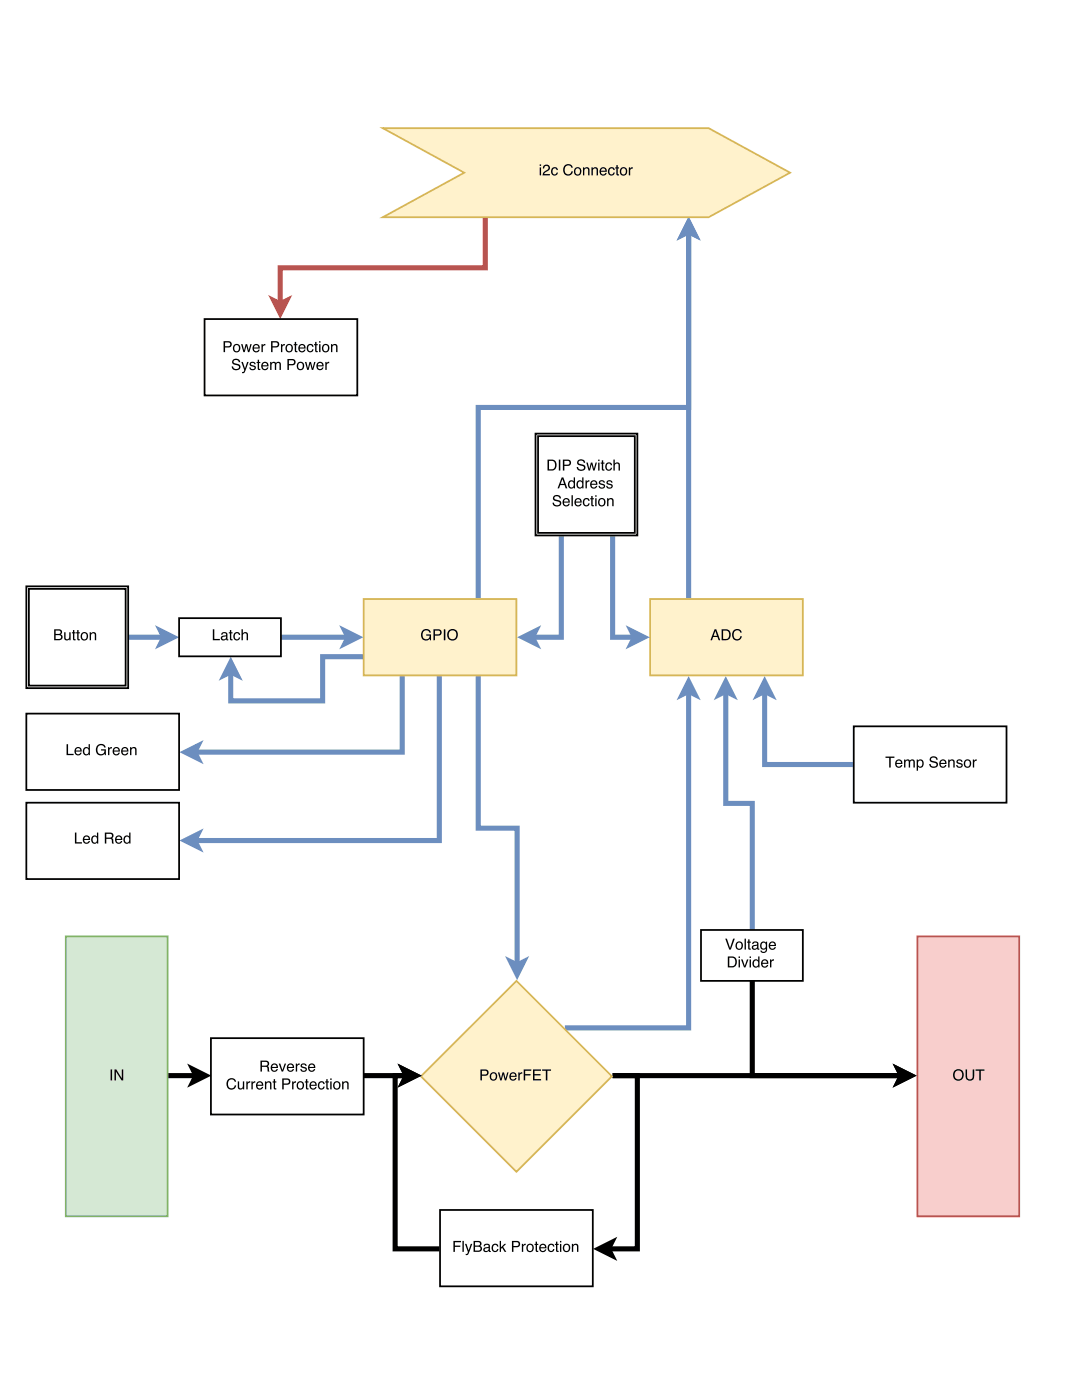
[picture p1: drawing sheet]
<svg xmlns="http://www.w3.org/2000/svg" width="216mm" height="279mm" viewBox="0 0 216 279" stroke-linecap="round" stroke-linejoin="round" font-family="sans-serif">
<path d="M183.1 186.9h20.3v55.8h-20.3z" fill="#f8cecc"/>
<path d="M183.1 186.9h20.3v55.8h-20.3z" fill="none" stroke="#b85450" stroke-width=".35"/>
<g fill="#000">
<path d="M38.5 213.4l2.5 1.3-2.5 1.2 .6-1.2z"/>
<path d="M190.5 213.6a1.1 1.1 0 0 1 1.6 .3 1.1 1.1 0 0 1-.3 1.5 1.1 1.1 0 0 1-1.5-.3l-.1-.8zM190.7 213.9a.88 .88 0 0 0-.1 1.1 .88 .88 0 0 0 1.1 .3 .87 .87 0 0 0 .2-1.2 .87 .87 0 0 0-1.2-.2zM192.7 213.4h.3v1.4a.56 .56 0 0 0 .5 .6 .56 .56 0 0 0 .6-.6v-1.4h.3v1.3a.87 .87 0 0 1-.9 1 .87 .87 0 0 1-.8-1zM194.7 213.4h1.7v.3h-.7v1.9h-.3v-1.9h-.7z"/>
</g>
<path d="M33.3 214.7h5.8M38.5 213.4l2.5 1.3-2.5 1.2 .6-1.2z" fill="none" stroke="#000" stroke-width="1" stroke-linecap="butt"/>
<path d="M13.1 186.9h20.4v55.8h-20.4z" fill="#d5e8d4"/>
<path d="M13.1 186.9h20.4v55.8h-20.4z" fill="none" stroke="#82b366" stroke-width=".35"/>
<g fill="#000">
<path d="M179.2 213.4l2.6 1.3-2.6 1.2 .7-1.2z"/>
<path d="M22.1 213.4h.3v2.2h-.3zM22.9 213.4h.3l1.1 1.8v-1.8h.3v2.2h-.3l-1.2-1.8v1.8h-.2z"/>
</g>
<path d="M150.1 195.6v19.1h29.8M179.2 213.4l2.6 1.3-2.6 1.2 .7-1.2z" fill="none" stroke="#000" stroke-width="1" stroke-linecap="butt"/>
<path d="M144.8 138v22.3h5.3v25.4" fill="none" stroke="#6c8ebf" stroke-width="1" stroke-linecap="butt"/>
<path d="M144.8 136.1l1.3 2.5-1.3-.6-1.3 .6z" fill="#6c8ebf"/>
<path d="M144.8 136.1l1.3 2.5-1.3-.6-1.3 .6z" fill="none" stroke="#6c8ebf" stroke-width="1" stroke-linecap="butt"/>
<path d="M139.9 185.6h20.3v10.2h-20.3z" fill="#fff"/>
<path d="M139.9 185.6h20.3v10.2h-20.3z" fill="none" stroke="#000" stroke-width=".35"/>
<g fill="#000">
<path d="M144.7 187.3h.3l.7 1.9 .6-1.9h.3l-.8 2.2h-.3zM147.1 188.3a.56 .56 0 0 0 0 .8 .56 .56 0 0 0 .8 0 .55 .55 0 0 0 0-.7 .55 .55 0 0 0-.8-.1zM147 188.1a.78 .78 0 0 1 1.1 .1 .78 .78 0 0 1-.2 1.1 .78 .78 0 0 1-1.1-.1v-.7zM148.6 187.3h.2v2.2h-.2zM149.3 187.5h.3v.4h.2v.2h-.2v1.1l.2 .1v.2a.38 .38 0 0 1-.5-.3v-1.1h-.2v-.2h.2zM150.3 189a.38 .38 0 0 0 .5 .3 .38 .38 0 0 0 .2-.6zM150.2 188.1a.71 .71 0 0 1 1.1 .2v1h.2v.2h-.1a.45 .45 0 0 0-.7 0 .49 .49 0 0 1-.7-.3 .49 .49 0 0 1 .5-.6l.6-.1a.36 .36 0 0 0-.4-.4 .36 .36 0 0 0-.4 .3h-.2zM151.9 188.1l.4-.2 .5 .2v-.2h.3v1.5a.7 .7 0 0 1-.6 .8 .7 .7 0 0 1-.8-.5h.3a.46 .46 0 0 0 .6 .2 .46 .46 0 0 0 .2-.6 .69 .69 0 0 1-.9 .1 .69 .69 0 0 1-.2-.9zM152.1 188.2a.56 .56 0 0 0-.1 .8 .56 .56 0 0 0 .7 .2 .56 .56 0 0 0 .1-.7 .56 .56 0 0 0-.7-.3zM153.6 188.1a.73 .73 0 0 1 .9-.1 .73 .73 0 0 1 .3 .8h-1.1a.45 .45 0 0 0 .3 .5 .45 .45 0 0 0 .6-.3h.2a.78 .78 0 0 1-1.1 .5 .78 .78 0 0 1-.2-1.2zM153.8 188.2l-.1 .4h.9l-.3-.5z"/>
<path d="M145.5 191.1v1.7h.6a.86 .86 0 0 0 .6-.8 .86 .86 0 0 0-.7-.9zM145.2 190.9h.9a1.11 1.11 0 0 1 .9 1.1 1.11 1.11 0 0 1-.9 1.1h-.9zM147.4 191.5h.2v1.6h-.2zM147.4 190.9h.2v.3h-.2zM147.9 191.5h.3l.4 1.3 .5-1.3h.2l-.6 1.6h-.2zM149.6 191.5h.2v1.6h-.2zM149.6 190.9h.2v.3h-.2zM150.5 191.8a.55 .55 0 0 0 0 .8 .55 .55 0 0 0 .7 .1 .55 .55 0 0 0 .1-.7 .55 .55 0 0 0-.8-.2zM150.4 191.6l.6-.1 .3 .2v-.8h.2v2.2h-.2v-.3a.73 .73 0 0 1-1 .1 .73 .73 0 0 1-.1-1zM152.1 191.7a.73 .73 0 0 1 .9-.2 .73 .73 0 0 1 .3 .9h-1.2a.45 .45 0 0 0 .4 .5 .45 .45 0 0 0 .5-.3h.3a.78 .78 0 0 1-1.1 .4 .78 .78 0 0 1-.3-1.1zM152.3 191.8l-.2 .3h.9l-.3-.4zM153.6 191.5h.3v.2l.3-.2 .2-.1v.3a.43 .43 0 0 0-.5 .5v.9h-.3z"/>
</g>
<path d="M137.4 46.3v73.1" fill="none" stroke="#6c8ebf" stroke-width="1" stroke-linecap="butt"/>
<path d="M137.4 44.4l1.3 2.5-1.3-.6-1.3 .6z" fill="#6c8ebf"/>
<path d="M137.4 44.4l1.3 2.5-1.3-.6-1.3 .6z" fill="none" stroke="#6c8ebf" stroke-width="1" stroke-linecap="butt"/>
<path d="M129.7 119.6h30.5v15.2h-30.5z" fill="#fff2cc"/>
<path d="M129.7 119.6h30.5v15.2h-30.5z" fill="none" stroke="#d6b656" stroke-width=".35"/>
<path d="M142.7 125.9l-.3 1h.7zM142.6 125.6h.3l.8 2.2h-.3l-.2-.7h-.9l-.2 .7h-.3zM144.3 125.8v1.7h.5a.86 .86 0 0 0 .7-.8 .86 .86 0 0 0-.7-.9zM144 125.6h.9a1.11 1.11 0 0 1 .9 1.1 1.11 1.11 0 0 1-.9 1.1h-.9zM146.3 125.9a.95 .95 0 0 1 1-.4 .95 .95 0 0 1 .7 .7h-.3a.7 .7 0 0 0-.9-.4 .7 .7 0 0 0-.4 .9 .69 .69 0 0 0 .5 .9 .69 .69 0 0 0 .8-.6h.3a1.02 1.02 0 0 1-1.3 .8 1.02 1.02 0 0 1-.6-1.4z" fill="#000"/>
<path d="M95.4 134.9v30.4h7.8v27.3" fill="none" stroke="#6c8ebf" stroke-width="1" stroke-linecap="butt"/>
<path d="M101.9 191.9l1.3 .7 1.3-.7-1.3 2.6z" fill="#6c8ebf"/>
<path d="M80.3 134.9v15.2h-41.5M101.9 191.9l1.3 .7 1.3-.7-1.3 2.6z" fill="none" stroke="#6c8ebf" stroke-width="1" stroke-linecap="butt"/>
<path d="M36.9 150.1l2.6-1.3-.7 1.3 .7 1.3z" fill="#6c8ebf"/>
<path d="M87.7 134.9v32.8h-48.9M36.9 150.1l2.6-1.3-.7 1.3 .7 1.3z" fill="none" stroke="#6c8ebf" stroke-width="1" stroke-linecap="butt"/>
<path d="M36.9 167.7l2.6-1.2-.7 1.2 .7 1.3z" fill="#6c8ebf"/>
<path d="M137.4 46.3v35h-42v38.1M36.9 167.7l2.6-1.2-.7 1.2 .7 1.3z" fill="none" stroke="#6c8ebf" stroke-width="1" stroke-linecap="butt"/>
<path d="M137.4 44.4l1.3 2.5-1.3-.6-1.3 .6z" fill="#6c8ebf"/>
<path d="M137.4 44.4l1.3 2.5-1.3-.6-1.3 .6zM72.5 131.1h-8.1v8.8h-18.4v-5.8" fill="none" stroke="#6c8ebf" stroke-width="1" stroke-linecap="butt"/>
<path d="M46 132.2l1.3 2.5-1.3-.6-1.2 .6z" fill="#6c8ebf"/>
<path d="M46 132.2l1.3 2.5-1.3-.6-1.2 .6z" fill="none" stroke="#6c8ebf" stroke-width="1" stroke-linecap="butt"/>
<path d="M72.6 119.6h30.4v15.2h-30.4z" fill="#fff2cc"/>
<path d="M72.6 119.6h30.4v15.2h-30.4z" fill="none" stroke="#d6b656" stroke-width=".35"/>
<path d="M84.3 125.8a.97 .97 0 0 1 1.7 .5h-.3a.76 .76 0 0 0-1.1-.4 .76 .76 0 0 0-.3 1 .7 .7 0 0 0 .8 .7 .7 .7 0 0 0 .6-.7h-.7v-.3h1v1.2h-.2l-.1-.3a1.03 1.03 0 0 1-1.3 .2 1.03 1.03 0 0 1-.4-1.3zM86.5 125.6h1a.63 .63 0 0 1 .6 .6 .63 .63 0 0 1-.6 .7h-.7v.9h-.3zM86.8 125.8v.8h.6a.38 .38 0 0 0 .4-.4 .38 .38 0 0 0-.4-.4zM88.6 125.6h.3v2.2h-.3zM89.6 125.8a1.1 1.1 0 0 1 1.6 .2 1.1 1.1 0 0 1-.3 1.6 1.1 1.1 0 0 1-1.6-.3v-.9zM89.7 126a.88 .88 0 0 0-.1 1.2 .88 .88 0 0 0 1.1 .3 .87 .87 0 0 0 .3-1.3 .87 .87 0 0 0-1.3-.2z" fill="#000"/>
<path d="M25.6 127.2h7.1" fill="none" stroke="#6c8ebf" stroke-width="1" stroke-linecap="butt"/>
<path d="M32.1 125.9l2.5 1.3-2.5 1.2 .6-1.2z" fill="#6c8ebf"/>
<path d="M32.1 125.9l2.5 1.3-2.5 1.2 .6-1.2z" fill="none" stroke="#6c8ebf" stroke-width="1" stroke-linecap="butt"/>
<path d="M5.3 117h20.3v20.3h-20.3z" fill="#fff"/>
<path d="M5.3 117h20.3v20.3h-20.3z" fill="none" stroke="#000" stroke-width=".35"/>
<path d="M5.8 117.5h19.3v19.3h-19.3z" fill="#fff"/>
<path d="M5.8 117.5h19.3v19.3h-19.3z" fill="none" stroke="#000" stroke-width=".35"/>
<path d="M11.1 125.8v.7h.5a.35 .35 0 0 0 .5-.3 .35 .35 0 0 0-.5-.4zM11.1 126.8v.7h.6a.4 .4 0 0 0 .5-.4 .4 .4 0 0 0-.5-.3zM10.8 125.6h.9a.54 .54 0 0 1 .7 .3 .54 .54 0 0 1-.3 .7 .62 .62 0 0 1 .4 .8 .62 .62 0 0 1-.8 .4h-.9zM12.8 126.2h.3v1a.41 .41 0 0 0 .5 .4 .41 .41 0 0 0 .2-.6v-.8h.3v1.6h-.3v-.3a.55 .55 0 0 1-.6 .3 .55 .55 0 0 1-.4-.5zM14.6 125.7h.2v.5h.3v.2h-.3v1l.3 .2v.2a.38 .38 0 0 1-.5-.3v-1.1h-.3v-.2h.3zM15.4 125.7h.3v.5h.2v.2h-.2v1l.2 .2v.2a.38 .38 0 0 1-.5-.3v-1.1h-.2v-.2h.2zM16.5 126.6a.56 .56 0 0 0-.1 .7 .56 .56 0 0 0 .8 .1 .55 .55 0 0 0 .1-.8 .55 .55 0 0 0-.8 0zM16.3 126.4a.78 .78 0 0 1 1.1 .1 .78 .78 0 0 1-.1 1.1 .78 .78 0 0 1-1.1-.2l-.1-.6zM17.9 126.2h.2v.2a.57 .57 0 0 1 .7-.2 .57 .57 0 0 1 .4 .6v1h-.3v-1a.39 .39 0 0 0-.5-.4 .39 .39 0 0 0-.2 .5v.9h-.3z" fill="#000"/>
<path d="M55.9 127.2h13.6" fill="none" stroke="#6c8ebf" stroke-width="1" stroke-linecap="butt"/>
<path d="M68.8 125.9l2.6 1.3-2.6 1.2 .7-1.2z" fill="#6c8ebf"/>
<path d="M68.8 125.9l2.6 1.3-2.6 1.2 .7-1.2z" fill="none" stroke="#6c8ebf" stroke-width="1" stroke-linecap="butt"/>
<path d="M35.7 123.4h20.4v7.6h-20.4z" fill="#fff"/>
<path d="M35.7 123.4h20.4v7.6h-20.4z" fill="none" stroke="#000" stroke-width=".35"/>
<g fill="#000">
<path d="M179.2 213.4l2.6 1.3-2.6 1.2 .7-1.2z"/>
<path d="M42.5 125.6h.3v1.9h1.1v.3h-1.4zM44.4 127.2a.38 .38 0 0 0 .5 .4 .38 .38 0 0 0 .2-.6zM44.2 126.4a.71 .71 0 0 1 1.2 .2v.9l.2 .1v.2h-.2a.45 .45 0 0 0-.7 0 .49 .49 0 0 1-.6-.4 .49 .49 0 0 1 .5-.5l.5-.2a.36 .36 0 0 0-.3-.4 .36 .36 0 0 0-.4 .4h-.3zM45.9 125.7h.2v.5h.3v.2h-.3v1l.3 .2v.2a.38 .38 0 0 1-.5-.3v-1.1h-.2v-.2h.2zM46.8 126.4a.65 .65 0 0 1 .7-.2 .65 .65 0 0 1 .4 .5h-.2a.44 .44 0 0 0-.6-.3 .44 .44 0 0 0-.3 .6 .42 .42 0 0 0 .3 .6 .42 .42 0 0 0 .6-.4h.2a.72 .72 0 0 1-.9 .6 .72 .72 0 0 1-.4-1zM48.2 125.6h.3v.8a.56 .56 0 0 1 .6-.2 .56 .56 0 0 1 .4 .6v1h-.3v-1a.39 .39 0 0 0-.5-.4 .39 .39 0 0 0-.2 .5v.9h-.3z"/>
</g>
<path d="M122.2 214.7h57.7M179.2 213.4l2.6 1.3-2.6 1.2 .7-1.2z" fill="none" stroke="#000" stroke-width="1" stroke-linecap="butt"/>
<path d="M137.4 138v67.1h-24.7" fill="none" stroke="#6c8ebf" stroke-width="1" stroke-linecap="butt"/>
<path d="M137.4 136.1l1.3 2.5-1.3-.6-1.3 .6z" fill="#6c8ebf"/>
<path d="M137.4 136.1l1.3 2.5-1.3-.6-1.3 .6z" fill="none" stroke="#6c8ebf" stroke-width="1" stroke-linecap="butt"/>
<path d="M122.2 214.7h5v34.5h-5.8M119.5 249.2l2.5-1.2-.6 1.2 .6 1.3z" fill="none" stroke="#000" stroke-width="1" stroke-linecap="butt"/>
<path d="M119.5 249.2l2.5-1.2-.6 1.2 .6 1.3z" fill="#000"/>
<path d="M103 195.8l19.1 19-19.1 19.1-19-19.1z" fill="#fff2cc"/>
<path d="M103 195.8l19.1 19-19.1 19.1-19-19.1z" fill="none" stroke="#d6b656" stroke-width=".35"/>
<path d="M95.9 213.4h.9a.63 .63 0 0 1 .7 .7 .63 .63 0 0 1-.7 .6h-.6v.9h-.3zM96.2 213.7v.7h.5a.38 .38 0 0 0 .5-.3 .38 .38 0 0 0-.5-.4zM98.1 214.4a.56 .56 0 0 0 0 .8 .56 .56 0 0 0 .7 0 .55 .55 0 0 0 .1-.7 .55 .55 0 0 0-.8-.1zM97.9 214.2a.78 .78 0 0 1 1.1 .1 .78 .78 0 0 1-.1 1.1 .78 .78 0 0 1-1.1-.1l-.1-.7zM99.4 214h.2l.4 1.3 .3-1.3h.3l.3 1.3 .3-1.3h.3l-.5 1.6h-.3l-.3-1.2-.3 1.2h-.3zM101.8 214.2a.73 .73 0 0 1 .9-.1 .73 .73 0 0 1 .4 .8h-1.2a.45 .45 0 0 0 .4 .5 .45 .45 0 0 0 .5-.3h.3a.78 .78 0 0 1-1.1 .5 .78 .78 0 0 1-.3-1.2zM102.1 214.4l-.2 .3h.9l-.3-.5zM103.4 214h.3v.3l.3-.3h.2v.3a.43 .43 0 0 0-.5 .4v.9h-.3zM104.5 213.4h1.5v.3h-1.2v.7h1.1v.2h-1.1v1h-.3zM106.4 213.4h1.6v.3h-1.4v.7h1.3v.2h-1.3v.8h1.4v.2h-1.6zM108.2 213.4h1.8v.3h-.8v1.9h-.3v-1.9h-.7z" fill="#000"/>
<path d="M5.3 142.4h30.4v15.3h-30.4z" fill="#fff"/>
<path d="M5.3 142.4h30.4v15.3h-30.4z" fill="none" stroke="#000" stroke-width=".35"/>
<path d="M13.3 148.5h.3v1.9h1.1v.3h-1.4zM15.1 149.3a.73 .73 0 0 1 .9-.1 .73 .73 0 0 1 .3 .8h-1.2a.45 .45 0 0 0 .4 .5 .45 .45 0 0 0 .5-.3h.3a.78 .78 0 0 1-1.1 .5 .78 .78 0 0 1-.3-1.2zM15.3 149.4l-.2 .4h.9l-.3-.5zM16.9 149.5a.55 .55 0 0 0-.1 .7 .55 .55 0 0 0 .8 .2 .55 .55 0 0 0 .1-.8 .55 .55 0 0 0-.8-.1zM16.8 149.2l.6-.1 .3 .2v-.8h.2v2.2h-.2v-.2a.73 .73 0 0 1-1 0 .73 .73 0 0 1-.1-1zM19.4 148.8a.97 .97 0 0 1 1.7 .4h-.3a.76 .76 0 0 0-1-.4 .76 .76 0 0 0-.3 1.1 .7 .7 0 0 0 .7 .6 .7 .7 0 0 0 .7-.7h-.7v-.3h.9v1.2h-.2v-.3a1.03 1.03 0 0 1-1.4 .2 1.03 1.03 0 0 1-.3-1.3zM21.6 149.1h.2v.3l.3-.3h.2v.3a.43 .43 0 0 0-.5 .4v.9h-.2zM22.7 149.3a.73 .73 0 0 1 .9-.1 .73 .73 0 0 1 .3 .8h-1.1a.45 .45 0 0 0 .3 .5 .45 .45 0 0 0 .5-.3h.3a.78 .78 0 0 1-1.1 .5 .78 .78 0 0 1-.2-1.2zM22.9 149.4l-.1 .4h.9l-.3-.5zM24.4 149.3a.73 .73 0 0 1 .9-.1 .73 .73 0 0 1 .3 .8h-1.1a.45 .45 0 0 0 .3 .5 .45 .45 0 0 0 .5-.3h.3a.78 .78 0 0 1-1.1 .5 .78 .78 0 0 1-.2-1.2zM24.6 149.4l-.1 .4h.8l-.2-.5zM25.9 149.1h.3v.2a.57 .57 0 0 1 .7-.2 .57 .57 0 0 1 .3 .6v1h-.2v-1a.39 .39 0 0 0-.5-.4 .39 .39 0 0 0-.3 .6v.8h-.3z" fill="#000"/>
<path d="M5.3 160.2h30.4v15.2h-30.4z" fill="#fff"/>
<path d="M5.3 160.2h30.4v15.2h-30.4z" fill="none" stroke="#000" stroke-width=".35"/>
<g fill="#000">
<path d="M80.5 213.4l2.5 1.3-2.5 1.2 .6-1.2z"/>
<path d="M15 166.2h.2v1.9h1.2v.2h-1.4zM16.7 167a.73 .73 0 0 1 .9-.2 .73 .73 0 0 1 .4 .8h-1.2a.45 .45 0 0 0 .3 .6 .45 .45 0 0 0 .6-.4h.3a.78 .78 0 0 1-1.2 .5 .78 .78 0 0 1-.2-1.2zM16.9 167.1l-.1 .3h.9l-.3-.4zM18.6 167.1a.55 .55 0 0 0-.1 .8 .55 .55 0 0 0 .7 .1 .55 .55 0 0 0 .1-.7 .55 .55 0 0 0-.7-.2zM18.5 166.8l.5-.1 .3 .3v-.8h.3v2.1h-.2v-.2a.73 .73 0 0 1-1.1 .1 .73 .73 0 0 1 0-1zM21.2 166.4v.8h.7a.38 .38 0 0 0 .4-.4 .38 .38 0 0 0-.4-.4zM20.9 166.2a1.88 1.88 0 0 1 1.6 .2l.1 .5-.3 .4 .3 .2 .1 .8h-.3l-.1-.7-.4-.2h-.7v.9h-.3zM23.2 167a.73 .73 0 0 1 .9-.2 .73 .73 0 0 1 .3 .8h-1.2a.45 .45 0 0 0 .4 .6 .45 .45 0 0 0 .5-.4h.3a.78 .78 0 0 1-1.1 .5 .78 .78 0 0 1-.3-1.2zM23.4 167.1l-.2 .3h.9l-.3-.4zM25 167.1a.55 .55 0 0 0-.1 .8 .55 .55 0 0 0 .8 .1 .55 .55 0 0 0 .1-.7 .55 .55 0 0 0-.8-.2zM24.9 166.8l.6-.1 .3 .3v-.8h.2v2.1h-.2v-.2a.73 .73 0 0 1-1 .1 .73 .73 0 0 1-.1-1z"/>
</g>
<path d="M72.5 214.7h8.6M80.5 213.4l2.5 1.3-2.5 1.2 .6-1.2z" fill="none" stroke="#000" stroke-width="1" stroke-linecap="butt"/>
<path d="M42.1 207.2h30.5v15.2h-30.5z" fill="#fff"/>
<path d="M42.1 207.2h30.5v15.2h-30.5z" fill="none" stroke="#000" stroke-width=".35"/>
<g fill="#000">
<path d="M80.5 213.4l2.5 1.3-2.5 1.2 .6-1.2z"/>
<path d="M45.4 215.5a.95 .95 0 0 1 1-.3 .95 .95 0 0 1 .7 .7h-.3a.7 .7 0 0 0-.9-.4 .7 .7 0 0 0-.4 .8 .69 .69 0 0 0 .5 .9 .69 .69 0 0 0 .8-.6h.3a1.02 1.02 0 0 1-1.3 .8 1.02 1.02 0 0 1-.6-1.4zM47.4 215.8h.3v1.1a.41 .41 0 0 0 .6 .3 .41 .41 0 0 0 .2-.6v-.8h.2v1.6h-.2v-.2a.55 .55 0 0 1-.6 .2 .55 .55 0 0 1-.5-.5zM49.2 215.8h.2v.3l.3-.3h.2v.3a.43 .43 0 0 0-.5 .4v.9h-.2zM50.2 215.8h.2v.3l.3-.3h.2v.3a.43 .43 0 0 0-.5 .4v.9h-.2zM51.3 216a.73 .73 0 0 1 .9-.1 .73 .73 0 0 1 .3 .8h-1.1a.45 .45 0 0 0 .3 .5 .45 .45 0 0 0 .6-.3h.2a.78 .78 0 0 1-1.1 .5 .78 .78 0 0 1-.2-1.2zM51.5 216.1l-.1 .4h.9l-.3-.5zM52.9 215.8h.2v.2a.57 .57 0 0 1 .7-.2 .57 .57 0 0 1 .4 .6v1h-.3v-1a.39 .39 0 0 0-.5-.4 .39 .39 0 0 0-.3 .6v.8h-.2zM54.6 215.4h.3v.4h.2v.2h-.2v1.1l.2 .1v.2a.38 .38 0 0 1-.5-.3v-1.1h-.2v-.2h.2zM56.3 215.2h1a.63 .63 0 0 1 .6 .7 .63 .63 0 0 1-.6 .6h-.7v.9h-.3zM56.6 215.5v.7h.6a.38 .38 0 0 0 .4-.3 .38 .38 0 0 0-.4-.4zM58.3 215.8h.2v.3l.3-.3h.3v.3a.43 .43 0 0 0-.5 .4v.9h-.3zM59.6 216.2a.56 .56 0 0 0-.1 .8 .56 .56 0 0 0 .8 0 .55 .55 0 0 0 .1-.7 .55 .55 0 0 0-.8-.1zM59.4 216a.78 .78 0 0 1 1.1 .1 .78 .78 0 0 1-.1 1.1 .78 .78 0 0 1-1.1-.1l-.1-.7zM61 215.4h.3v.4h.3v.2h-.3v1.1l.3 .1v.2a.38 .38 0 0 1-.6-.3v-1.1h-.2v-.2h.2zM62 216a.73 .73 0 0 1 .8-.1 .73 .73 0 0 1 .4 .8h-1.2a.45 .45 0 0 0 .4 .5 .45 .45 0 0 0 .5-.3h.3a.78 .78 0 0 1-1.1 .5 .78 .78 0 0 1-.3-1.2zM62.2 216.1l-.2 .4h.9l-.3-.5zM63.6 216a.65 .65 0 0 1 .7-.2 .65 .65 0 0 1 .5 .6h-.3a.44 .44 0 0 0-.6-.4 .44 .44 0 0 0-.2 .7 .42 .42 0 0 0 .3 .5 .42 .42 0 0 0 .5-.4h.3a.72 .72 0 0 1-1 .6 .72 .72 0 0 1-.4-1zM65.1 215.4h.3v.4h.2v.2h-.2v1.1l.2 .1v.2a.38 .38 0 0 1-.5-.3v-1.1h-.2v-.2h.2zM65.9 215.8h.3v1.6h-.3zM65.9 215.2h.3v.3h-.3zM66.9 216.2a.56 .56 0 0 0-.1 .8 .56 .56 0 0 0 .8 0 .55 .55 0 0 0 0-.7 .55 .55 0 0 0-.7-.1zM66.7 216a.78 .78 0 0 1 1.1 .1 .78 .78 0 0 1-.1 1.1 .78 .78 0 0 1-1.1-.1l-.1-.7zM68.3 215.8h.2v.2a.57 .57 0 0 1 .7-.2 .57 .57 0 0 1 .4 .6v1h-.3v-1a.39 .39 0 0 0-.5-.4 .39 .39 0 0 0-.3 .6v.8h-.2z"/>
<path d="M52.3 211.9v.8h.7a.38 .38 0 0 0 .4-.4 .38 .38 0 0 0-.4-.4zM52 211.7a1.88 1.88 0 0 1 1.6 .2l.1 .5-.3 .4 .2 .2 .2 .9h-.4l-.1-.8-.4-.2h-.6v1h-.3zM54.2 212.5a.73 .73 0 0 1 .9-.2 .73 .73 0 0 1 .4 .8h-1.2a.45 .45 0 0 0 .3 .6 .45 .45 0 0 0 .6-.3h.2a.78 .78 0 0 1-1.1 .4 .78 .78 0 0 1-.2-1.2zM54.4 212.6l-.1 .3h.9l-.3-.4zM55.6 212.3h.3l.5 1.3 .4-1.3h.3l-.6 1.6h-.3zM57.4 212.5a.73 .73 0 0 1 .9-.2 .73 .73 0 0 1 .4 .8h-1.2a.45 .45 0 0 0 .4 .6 .45 .45 0 0 0 .5-.3h.3a.78 .78 0 0 1-1.1 .4 .78 .78 0 0 1-.3-1.2zM57.7 212.6l-.2 .3h.9l-.3-.4zM59 212.3h.3v.2l.3-.2 .2-.1v.3a.43 .43 0 0 0-.5 .4v1h-.3zM60.1 212.4a.64 .64 0 0 1 1.1 .3h-.3a.34 .34 0 0 0-.3-.3 .34 .34 0 0 0-.3 .4 .76 .76 0 0 1 .9 .8 .69 .69 0 0 1-.7 .3 .69 .69 0 0 1-.6-.5h.3a.39 .39 0 0 0 .4 .3 .39 .39 0 0 0 .4-.4h-.1a.76 .76 0 0 1-.9-.8zM61.7 212.5a.73 .73 0 0 1 .9-.2 .73 .73 0 0 1 .3 .8h-1.2a.45 .45 0 0 0 .4 .6 .45 .45 0 0 0 .5-.3h.3a.78 .78 0 0 1-1.1 .4 .78 .78 0 0 1-.2-1.2zM61.9 212.6l-.1 .3h.8l-.2-.4z"/>
</g>
<path d="M80.5 213.4l2.5 1.3-2.5 1.2 .6-1.2zM81.1 214.7h-2.3v34.5h8.9" fill="none" stroke="#000" stroke-width="1" stroke-linecap="butt"/>
<path d="M87.8 241.5h30.5v15.2h-30.5z" fill="#fff"/>
<path d="M87.8 241.5h30.5v15.2h-30.5z" fill="none" stroke="#000" stroke-width=".35"/>
<path d="M90.5 247.7h1.5v.2h-1.2v.7h1v.2h-1v1h-.3zM92.3 247.7h.2v2.1h-.2zM92.8 248.2h.3l.4 1.3 .4-1.3h.3l-.6 1.8a.53 .53 0 0 1-.7 .5v-.3h.3l.2-.3zM94.8 247.9v.7h.5a.35 .35 0 0 0 .5-.4 .35 .35 0 0 0-.5-.3zM94.8 248.8v.8h.6a.4 .4 0 0 0 .5-.4 .4 .4 0 0 0-.5-.4zM94.5 247.7h.9a.54 .54 0 0 1 .6 .3 .54 .54 0 0 1-.2 .7 .62 .62 0 0 1 .4 .7 .62 .62 0 0 1-.8 .4h-.9zM96.7 249.3a.38 .38 0 0 0 .5 .3 .38 .38 0 0 0 .2-.5zM96.6 248.4a.71 .71 0 0 1 1.2 .2v1h.1v.2l-.1 .1a.45 .45 0 0 0-.7 0 .49 .49 0 0 1-.7-.4 .49 .49 0 0 1 .5-.6l.6-.1a.36 .36 0 0 0-.4-.4 .36 .36 0 0 0-.3 .3h-.3zM98.3 248.4a.65 .65 0 0 1 .7-.2 .65 .65 0 0 1 .5 .6h-.3a.44 .44 0 0 0-.6-.3 .44 .44 0 0 0-.2 .6 .42 .42 0 0 0 .3 .5 .42 .42 0 0 0 .5-.3h.3a.72 .72 0 0 1-1 .5 .72 .72 0 0 1-.4-1zM99.7 247.7h.3v1.2l.7-.7h.3l-.6 .6 .6 1h-.3l-.5-.8-.2 .2v.6h-.3zM102.2 247.7h.9a.63 .63 0 0 1 .7 .6 .63 .63 0 0 1-.7 .6h-.7v.9h-.2zM102.4 247.9v.8h.6a.38 .38 0 0 0 .5-.4 .38 .38 0 0 0-.5-.4zM104.1 248.2h.3v.3l.3-.3h.2v.3a.43 .43 0 0 0-.5 .4v.9h-.3zM105.4 248.6a.56 .56 0 0 0 0 .8 .56 .56 0 0 0 .7 .1 .55 .55 0 0 0 .1-.8 .55 .55 0 0 0-.8-.1zM105.2 248.4a.78 .78 0 0 1 1.1 .1 .78 .78 0 0 1-.1 1.1 .78 .78 0 0 1-1.1-.1l-.1-.7zM106.9 247.8h.3v.4h.2v.3h-.2v1l.2 .1v.2a.38 .38 0 0 1-.5-.3v-1h-.2v-.3h.2zM107.8 248.4a.73 .73 0 0 1 .9-.1 .73 .73 0 0 1 .3 .8h-1.1a.45 .45 0 0 0 .3 .5 .45 .45 0 0 0 .6-.3h.2a.78 .78 0 0 1-1.1 .5 .78 .78 0 0 1-.2-1.2zM108 248.6l-.1 .3h.9l-.3-.4zM109.5 248.4a.65 .65 0 0 1 .7-.2 .65 .65 0 0 1 .4 .6h-.2a.44 .44 0 0 0-.6-.3 .44 .44 0 0 0-.3 .6 .42 .42 0 0 0 .3 .5 .42 .42 0 0 0 .6-.3h.2a.72 .72 0 0 1-.9 .5 .72 .72 0 0 1-.4-1zM110.9 247.8h.3v.4h.3v.3h-.3v1l.3 .1v.2a.38 .38 0 0 1-.6-.3v-1h-.2v-.3h.2zM111.7 248.3h.3v1.5h-.3zM111.7 247.7h.3v.3h-.3zM112.7 248.6a.56 .56 0 0 0-.1 .8 .56 .56 0 0 0 .8 .1 .55 .55 0 0 0 .1-.8 .55 .55 0 0 0-.8-.1zM112.5 248.4a.78 .78 0 0 1 1.1 .1 .78 .78 0 0 1-.1 1.1 .78 .78 0 0 1-1.1-.1l-.1-.7zM114.1 248.2h.3v.3a.57 .57 0 0 1 .6-.3 .57 .57 0 0 1 .4 .6v1h-.3v-1a.39 .39 0 0 0-.4-.3 .39 .39 0 0 0-.3 .5v.8h-.3z" fill="#000"/>
<path d="M152.6 138v14.6h17.6" fill="none" stroke="#6c8ebf" stroke-width="1" stroke-linecap="butt"/>
<path d="M152.6 136.1l1.2 2.5-1.2-.6-1.3 .6z" fill="#6c8ebf"/>
<path d="M152.6 136.1l1.2 2.5-1.2-.6-1.3 .6z" fill="none" stroke="#6c8ebf" stroke-width="1" stroke-linecap="butt"/>
<path d="M170.4 145h30.4v15.2h-30.4z" fill="#fff"/>
<path d="M170.4 145h30.4v15.2h-30.4z" fill="none" stroke="#000" stroke-width=".35"/>
<path d="M176.7 151h1.8v.3h-.8v1.9h-.3v-1.9h-.7zM178.8 151.8a.73 .73 0 0 1 .9-.2 .73 .73 0 0 1 .4 .9h-1.2a.45 .45 0 0 0 .3 .5 .45 .45 0 0 0 .6-.3h.2a.78 .78 0 0 1-1.1 .4 .78 .78 0 0 1-.2-1.1zM179 151.9l-.1 .4h.9l-.3-.5zM180.4 151.6h.3v.2a.52 .52 0 0 1 .9 0 .53 .53 0 0 1 .6-.2 .53 .53 0 0 1 .3 .5v1.1h-.2l-.1-1.3-.2-.1-.4 .2v1.2h-.3v-1.1a.36 .36 0 0 0-.4-.3 .36 .36 0 0 0-.2 .5v.9h-.3zM183.3 151.9a.56 .56 0 0 0-.1 .8 .56 .56 0 0 0 .7 .1 .56 .56 0 0 0 .1-.7 .56 .56 0 0 0-.7-.2zM182.9 151.6h.3v.2a.7 .7 0 0 1 .9-.1 .7 .7 0 0 1 .2 1 .62 .62 0 0 1-.5 .5 .62 .62 0 0 1-.6-.2v.8h-.3zM185.7 151.1a.86 .86 0 0 1 1.4 .5h-.3a.51 .51 0 0 0-.5-.4 .51 .51 0 0 0-.5 .5l.5 .2a.69 .69 0 0 1 .9 .7 .69 .69 0 0 1-.9 .6l-.5-.1-.3-.2-.1-.4h.3a.58 .58 0 0 0 .6 .5 .58 .58 0 0 0 .5-.5l-.7-.3a.59 .59 0 0 1-.6-.4 .59 .59 0 0 1 .2-.7zM187.6 151.8a.73 .73 0 0 1 .9-.2 .73 .73 0 0 1 .4 .9h-1.2a.45 .45 0 0 0 .3 .5 .45 .45 0 0 0 .6-.3h.2a.78 .78 0 0 1-1.1 .4 .78 .78 0 0 1-.2-1.1zM187.8 151.9l-.1 .4h.9l-.3-.5zM189.2 151.6h.3v.2a.57 .57 0 0 1 .6-.2 .57 .57 0 0 1 .4 .6v1h-.3v-1a.39 .39 0 0 0-.5-.4 .39 .39 0 0 0-.2 .5v.9h-.3zM191 151.7a.64 .64 0 0 1 1.1 .3h-.3a.34 .34 0 0 0-.3-.2 .34 .34 0 0 0-.4 .3h.1a.76 .76 0 0 1 .9 .8 .69 .69 0 0 1-.8 .3 .69 .69 0 0 1-.5-.5h.3a.39 .39 0 0 0 .3 .3 .39 .39 0 0 0 .4-.3v-.1a.76 .76 0 0 1-.9-.8zM192.7 152a.56 .56 0 0 0-.1 .7 .56 .56 0 0 0 .8 .1 .55 .55 0 0 0 .1-.8 .55 .55 0 0 0-.8 0zM192.5 151.8a.78 .78 0 0 1 1.1 .1 .78 .78 0 0 1-.1 1.1 .78 .78 0 0 1-1.1-.2l-.1-.6zM194.1 151.6h.3v.3l.3-.3h.2v.2a.43 .43 0 0 0-.5 .5v.9h-.3z" fill="#000"/>
<path d="M112 106.7v20.5h-5.8" fill="none" stroke="#6c8ebf" stroke-width="1" stroke-linecap="butt"/>
<path d="M104.3 127.2l2.6-1.3-.7 1.3 .7 1.2z" fill="#6c8ebf"/>
<path d="M122.2 106.7v20.5h4.4M104.3 127.2l2.6-1.3-.7 1.3 .7 1.2z" fill="none" stroke="#6c8ebf" stroke-width="1" stroke-linecap="butt"/>
<path d="M126 125.9l2.5 1.3-2.5 1.2 .6-1.2z" fill="#6c8ebf"/>
<path d="M126 125.9l2.5 1.3-2.5 1.2 .6-1.2z" fill="none" stroke="#6c8ebf" stroke-width="1" stroke-linecap="butt"/>
<path d="M106.9 86.5h20.3v20.4h-20.3z" fill="#fff"/>
<path d="M106.9 86.5h20.3v20.4h-20.3z" fill="none" stroke="#000" stroke-width=".35"/>
<path d="M107.4 87h19.3v19.3h-19.3z" fill="#fff"/>
<path d="M107.4 87h19.3v19.3h-19.3z" fill="none" stroke="#000" stroke-width=".35"/>
<g fill="#000">
<path d="M109.6 92v1.7h.5a.86 .86 0 0 0 .7-.9 .86 .86 0 0 0-.7-.8zM109.3 91.7h.8a1.11 1.11 0 0 1 1 1.1 1.11 1.11 0 0 1-1 1.1h-.8zM111.5 91.7h.3v2.2h-.3zM112.3 91.7h1a.63 .63 0 0 1 .6 .7 .63 .63 0 0 1-.6 .6h-.7v.9h-.3zM112.6 92v.7h.6a.38 .38 0 0 0 .4-.3 .38 .38 0 0 0-.4-.4zM115.4 91.9a.86 .86 0 0 1 1.4 .5h-.3a.51 .51 0 0 0-.6-.5 .51 .51 0 0 0-.4 .5l.5 .2a.69 .69 0 0 1 .8 .7 .69 .69 0 0 1-.9 .7l-.4-.1-.3-.3-.1-.4h.3a.58 .58 0 0 0 .5 .5 .58 .58 0 0 0 .6-.5l-.7-.3a.59 .59 0 0 1-.6-.4 .59 .59 0 0 1 .2-.6zM117 92.3h.3l.3 1.3 .3-1.3h.3l.3 1.3 .3-1.3h.3l-.5 1.6h-.2l-.4-1.2-.3 1.2h-.3zM119.4 92.3h.2v1.6h-.2zM119.4 91.7h.2v.3h-.2zM120.1 91.9h.3v.4h.2v.2h-.2v1.1l.2 .1v.2a.38 .38 0 0 1-.5-.3v-1.1h-.2v-.2h.2zM121 92.5a.65 .65 0 0 1 .7-.2 .65 .65 0 0 1 .4 .6h-.2a.44 .44 0 0 0-.6-.4 .44 .44 0 0 0-.2 .7 .42 .42 0 0 0 .3 .5 .42 .42 0 0 0 .5-.4h.2a.72 .72 0 0 1-.9 .6 .72 .72 0 0 1-.4-1zM122.4 91.7h.3v.8a.56 .56 0 0 1 .6-.2 .56 .56 0 0 1 .4 .6v1h-.3v-1a.39 .39 0 0 0-.5-.4 .39 .39 0 0 0-.2 .6v.8h-.3z"/>
<path d="M112.2 95.6l-.3 1h.7zM112.1 95.3h.3l.8 2.2h-.3l-.2-.7h-.9l-.2 .7h-.3zM113.7 96.2a.55 .55 0 0 0-.1 .8 .55 .55 0 0 0 .8 .1 .55 .55 0 0 0 .1-.7 .55 .55 0 0 0-.8-.2zM113.6 96l.6-.1 .3 .2v-.8h.2v2.2h-.2v-.3a.73 .73 0 0 1-1 .1 .73 .73 0 0 1-.1-1zM115.4 96.2a.55 .55 0 0 0-.1 .8 .55 .55 0 0 0 .8 .1 .55 .55 0 0 0 .1-.7 .55 .55 0 0 0-.8-.2zM115.3 96l.6-.1 .3 .2v-.8h.2v2.2h-.2v-.3a.73 .73 0 0 1-1 .1 .73 .73 0 0 1-.1-1zM116.8 95.9h.3v.2l.3-.2 .2-.1v.3a.43 .43 0 0 0-.5 .4v1h-.3zM118 96.1a.73 .73 0 0 1 .8-.2 .73 .73 0 0 1 .4 .9h-1.2a.45 .45 0 0 0 .4 .5 .45 .45 0 0 0 .5-.3h.3a.78 .78 0 0 1-1.1 .4 .78 .78 0 0 1-.3-1.1zM118.2 96.2l-.2 .3h.9l-.3-.4zM119.6 96a.64 .64 0 0 1 1.1 .3h-.3a.34 .34 0 0 0-.3-.2 .34 .34 0 0 0-.3 .3h.1a.76 .76 0 0 1 .8 .8 .69 .69 0 0 1-.7 .3 .69 .69 0 0 1-.6-.5h.3a.39 .39 0 0 0 .4 .3 .39 .39 0 0 0 .4-.4h-.1a.76 .76 0 0 1-.9-.8zM121.2 96a.64 .64 0 0 1 1 .3h-.2a.34 .34 0 0 0-.4-.2 .34 .34 0 0 0-.3 .3h.1a.76 .76 0 0 1 .8 .8 .69 .69 0 0 1-.7 .3 .69 .69 0 0 1-.5-.5h.2a.39 .39 0 0 0 .4 .3 .39 .39 0 0 0 .4-.4h-.1a.76 .76 0 0 1-.9-.8z"/>
<path d="M110.5 99a.86 .86 0 0 1 1.4 .5h-.2a.51 .51 0 0 0-.6-.5 .51 .51 0 0 0-.5 .5l.5 .3a.69 .69 0 0 1 .9 .6 .69 .69 0 0 1-.9 .7l-.4-.1-.3-.3-.1-.4h.2a.58 .58 0 0 0 .6 .5 .58 .58 0 0 0 .6-.5l-.8-.3a.59 .59 0 0 1-.5-.4 .59 .59 0 0 1 .1-.6zM112.5 99.6a.73 .73 0 0 1 .8-.1 .73 .73 0 0 1 .4 .8h-1.2a.45 .45 0 0 0 .4 .5 .45 .45 0 0 0 .5-.3h.3a.78 .78 0 0 1-1.1 .5 .78 .78 0 0 1-.3-1.2zM112.7 99.8l-.2 .3h.9l-.3-.5zM114 98.8h.3v2.2h-.3zM114.8 99.6a.73 .73 0 0 1 .9-.1 .73 .73 0 0 1 .4 .8h-1.2a.45 .45 0 0 0 .3 .5 .45 .45 0 0 0 .6-.3h.2a.78 .78 0 0 1-1.1 .5 .78 .78 0 0 1-.2-1.2zM115 99.8l-.1 .3h.9l-.3-.5zM116.5 99.6a.65 .65 0 0 1 .7-.2 .65 .65 0 0 1 .5 .6h-.3a.44 .44 0 0 0-.6-.4 .44 .44 0 0 0-.2 .7 .42 .42 0 0 0 .3 .5 .42 .42 0 0 0 .5-.3h.3a.72 .72 0 0 1-1 .5 .72 .72 0 0 1-.4-1zM118 99h.2v.4h.3v.2h-.3v1.1l.3 .1v.2a.38 .38 0 0 1-.5-.3v-1.1h-.2v-.2h.2zM118.8 99.4h.2v1.6h-.2zM118.8 98.8h.2v.3h-.2zM119.7 99.8a.56 .56 0 0 0 0 .8 .56 .56 0 0 0 .7 0 .55 .55 0 0 0 .1-.7 .55 .55 0 0 0-.8-.1zM119.5 99.6a.78 .78 0 0 1 1.1 .1 .78 .78 0 0 1-.1 1.1 .78 .78 0 0 1-1.1-.1v-.7zM121.1 99.4h.3v.3a.57 .57 0 0 1 .7-.3 .57 .57 0 0 1 .3 .6v1h-.2v-1a.39 .39 0 0 0-.5-.3 .39 .39 0 0 0-.3 .5v.8h-.3z"/>
</g>
<path d="M96.8 43.2v10.2h-40.9v7.2" fill="none" stroke="#b85450" stroke-width="1" stroke-linecap="butt"/>
<path d="M54.6 60l1.3 .6 1.3-.6-1.3 2.5z" fill="#b85450"/>
<path d="M54.6 60l1.3 .6 1.3-.6-1.3 2.5z" fill="none" stroke="#b85450" stroke-width="1" stroke-linecap="butt"/>
<path d="M76.4 25.6h65l16.3 8.9-16.3 8.9h-65l16.2-8.9z" fill="#fff2cc"/>
<path d="M76.4 25.6h65l16.3 8.9-16.3 8.9h-65l16.2-8.9z" fill="none" stroke="#d6b656" stroke-width=".35"/>
<path d="M107.7 33.4h.3v1.6h-.3zM107.7 32.8h.3v.3h-.3zM108.6 33a.7 .7 0 0 1 1.1 .2 .7 .7 0 0 1-.5 1l-.6 .5h1.1v.3h-1.4a1.33 1.33 0 0 1 1-1.2 .43 .43 0 0 0-.2-.7 .43 .43 0 0 0-.5 .5h-.3zM110.2 33.6a.65 .65 0 0 1 .7-.2 .65 .65 0 0 1 .4 .5h-.2a.44 .44 0 0 0-.6-.3 .44 .44 0 0 0-.3 .6 .42 .42 0 0 0 .3 .6 .42 .42 0 0 0 .6-.4h.2a.72 .72 0 0 1-.9 .6 .72 .72 0 0 1-.4-1zM112.6 33.1a.95 .95 0 0 1 1-.3 .95 .95 0 0 1 .7 .7h-.3a.7 .7 0 0 0-.9-.5 .7 .7 0 0 0-.4 .9 .69 .69 0 0 0 .5 .9 .69 .69 0 0 0 .8-.6h.3a1.02 1.02 0 0 1-1.3 .8 1.02 1.02 0 0 1-.6-1.4zM114.9 33.8a.56 .56 0 0 0 0 .7 .56 .56 0 0 0 .7 .1 .55 .55 0 0 0 .1-.8 .55 .55 0 0 0-.8 0zM114.7 33.6a.78 .78 0 0 1 1.1 .1 .78 .78 0 0 1-.1 1.1 .78 .78 0 0 1-1.1-.1l-.1-.7zM116.3 33.4h.3v.2a.57 .57 0 0 1 .6-.2 .57 .57 0 0 1 .4 .6v1h-.2v-1a.39 .39 0 0 0-.5-.4 .39 .39 0 0 0-.3 .6v.8h-.3zM118 33.4h.3v.2a.57 .57 0 0 1 .6-.2 .57 .57 0 0 1 .4 .6v1h-.3v-1a.39 .39 0 0 0-.4-.4 .39 .39 0 0 0-.3 .6v.8h-.3zM119.8 33.6a.73 .73 0 0 1 .9-.1 .73 .73 0 0 1 .4 .8h-1.2a.45 .45 0 0 0 .4 .5 .45 .45 0 0 0 .5-.3h.3a.78 .78 0 0 1-1.1 .5 .78 .78 0 0 1-.3-1.2zM120.1 33.7l-.2 .4h.9l-.3-.5zM121.5 33.6a.65 .65 0 0 1 .7-.2 .65 .65 0 0 1 .5 .5h-.3a.44 .44 0 0 0-.6-.3 .44 .44 0 0 0-.2 .6 .42 .42 0 0 0 .3 .6 .42 .42 0 0 0 .5-.4h.3a.72 .72 0 0 1-1 .6 .72 .72 0 0 1-.4-1zM123 33h.3v.4h.2v.2h-.2v1.1l.2 .1v.2a.38 .38 0 0 1-.5-.3v-1.1h-.2v-.2h.2zM124.1 33.8a.56 .56 0 0 0-.1 .7 .56 .56 0 0 0 .8 .1 .55 .55 0 0 0 0-.8 .55 .55 0 0 0-.7 0zM123.9 33.6a.78 .78 0 0 1 1.1 .1 .78 .78 0 0 1-.1 1.1 .78 .78 0 0 1-1.1-.1l-.1-.7zM125.5 33.4h.2v.3l.3-.3h.3v.3a.43 .43 0 0 0-.5 .4v.9h-.3z" fill="#000"/>
<path d="M40.8 63.7h30.5v15.2h-30.5z" fill="#fff"/>
<path d="M40.8 63.7h30.5v15.2h-30.5z" fill="none" stroke="#000" stroke-width=".35"/>
<g fill="#000">
<path d="M44.6 68.1h1a.63 .63 0 0 1 .6 .6 .63 .63 0 0 1-.6 .6h-.7v1h-.3zM44.9 68.3v.8h.6a.38 .38 0 0 0 .4-.4 .38 .38 0 0 0-.4-.4zM46.9 69.1a.56 .56 0 0 0-.1 .7 .56 .56 0 0 0 .8 .1 .55 .55 0 0 0 0-.8 .55 .55 0 0 0-.7 0zM46.7 68.9a.78 .78 0 0 1 1.1 .1 .78 .78 0 0 1-.1 1.1 .78 .78 0 0 1-1.1-.2l-.1-.6zM48.1 68.7h.3l.3 1.2 .3-1.2h.3l.3 1.2 .4-1.2h.2l-.4 1.6h-.3l-.3-1.3-.4 1.3h-.2zM50.6 68.9a.73 .73 0 0 1 .9-.2 .73 .73 0 0 1 .3 .9h-1.1a.45 .45 0 0 0 .3 .5 .45 .45 0 0 0 .6-.3h.2a.78 .78 0 0 1-1.1 .4 .78 .78 0 0 1-.2-1.1zM50.8 69l-.1 .3h.9l-.3-.4zM52.2 68.7h.2v.3l.3-.3h.3v.2a.43 .43 0 0 0-.6 .5v.9h-.2zM54.1 68.1h1a.63 .63 0 0 1 .6 .6 .63 .63 0 0 1-.6 .6h-.7v1h-.3zM54.4 68.3v.8h.6a.38 .38 0 0 0 .4-.4 .38 .38 0 0 0-.4-.4zM56.1 68.7h.2v.3l.3-.3h.2v.2a.43 .43 0 0 0-.5 .5v.9h-.2zM57.3 69.1a.56 .56 0 0 0 0 .7 .56 .56 0 0 0 .8 .1 .55 .55 0 0 0 0-.8 .55 .55 0 0 0-.8 0zM57.2 68.9a.78 .78 0 0 1 1.1 .1 .78 .78 0 0 1-.2 1.1 .78 .78 0 0 1-1.1-.2v-.6zM58.8 68.2h.3v.5h.2v.2h-.2v1l.2 .2v.2a.38 .38 0 0 1-.5-.3v-1.1h-.2v-.2h.2zM59.7 68.9a.73 .73 0 0 1 .9-.2 .73 .73 0 0 1 .4 .9h-1.2a.45 .45 0 0 0 .3 .5 .45 .45 0 0 0 .6-.3h.3a.78 .78 0 0 1-1.2 .4 .78 .78 0 0 1-.2-1.1zM59.9 69l-.1 .3h.9l-.3-.4zM61.4 68.9a.65 .65 0 0 1 .7-.2 .65 .65 0 0 1 .5 .5h-.3a.44 .44 0 0 0-.6-.3 .44 .44 0 0 0-.2 .6 .42 .42 0 0 0 .3 .6 .42 .42 0 0 0 .5-.4h.3a.72 .72 0 0 1-1 .6 .72 .72 0 0 1-.4-1zM62.9 68.2h.3v.5h.2v.2h-.2v1l.2 .2v.2a.38 .38 0 0 1-.5-.3v-1.1h-.2v-.2h.2zM63.7 68.7h.2v1.6h-.2zM63.7 68.1h.2v.3h-.2zM64.6 69.1a.56 .56 0 0 0 0 .7 .56 .56 0 0 0 .7 .1 .55 .55 0 0 0 .1-.8 .55 .55 0 0 0-.8 0zM64.4 68.9a.78 .78 0 0 1 1.1 .1 .78 .78 0 0 1-.1 1.1 .78 .78 0 0 1-1.1-.2v-.6zM66 68.7h.3v.2a.57 .57 0 0 1 .7-.2 .57 .57 0 0 1 .3 .6v1h-.2v-1a.39 .39 0 0 0-.5-.4 .39 .39 0 0 0-.3 .5v.9h-.3z"/>
<path d="M46.5 71.8a.86 .86 0 0 1 1.4 .5h-.3a.51 .51 0 0 0-.5-.5 .51 .51 0 0 0-.5 .5l.5 .3a.69 .69 0 0 1 .9 .6 .69 .69 0 0 1-.9 .7l-.5-.1-.3-.3-.1-.4h.3a.58 .58 0 0 0 .6 .5 .58 .58 0 0 0 .6-.5l-.8-.3a.59 .59 0 0 1-.6-.4 .59 .59 0 0 1 .2-.6zM48.2 72.2h.3l.4 1.3 .4-1.3h.3l-.6 1.8a.53 .53 0 0 1-.7 .5v-.3h.3l.1-.3zM50 72.3a.64 .64 0 0 1 1 .4h-.2a.34 .34 0 0 0-.4-.3 .34 .34 0 0 0-.3 .3l.1 .1a.76 .76 0 0 1 .8 .8 .69 .69 0 0 1-.7 .3 .69 .69 0 0 1-.6-.6h.3a.39 .39 0 0 0 .4 .4 .39 .39 0 0 0 .4-.4l-.1-.1a.76 .76 0 0 1-.9-.7zM51.4 71.8h.3v.4h.2v.3h-.2v1l.2 .1v.2a.38 .38 0 0 1-.5-.3v-1h-.2v-.3h.2zM52.3 72.4a.73 .73 0 0 1 .9-.1 .73 .73 0 0 1 .4 .8h-1.2a.45 .45 0 0 0 .4 .5 .45 .45 0 0 0 .5-.3h.3a.78 .78 0 0 1-1.2 .5 .78 .78 0 0 1-.2-1.2zM52.5 72.6l-.1 .3h.9l-.3-.4zM53.9 72.2h.3v.3a.52 .52 0 0 1 .9 0 .53 .53 0 0 1 .6-.3 .53 .53 0 0 1 .4 .6v1h-.3v-1.2l-.3-.2-.4 .3v1.1h-.3v-1a.36 .36 0 0 0-.4-.4 .36 .36 0 0 0-.2 .6v.8h-.3zM57.4 71.6h.9a.63 .63 0 0 1 .7 .7 .63 .63 0 0 1-.7 .6h-.7v.9h-.2zM57.6 71.9v.8h.6a.38 .38 0 0 0 .5-.4 .38 .38 0 0 0-.5-.4zM59.6 72.6a.56 .56 0 0 0-.1 .8 .56 .56 0 0 0 .8 .1 .55 .55 0 0 0 .1-.8 .55 .55 0 0 0-.8-.1zM59.4 72.4a.78 .78 0 0 1 1.1 .1 .78 .78 0 0 1-.1 1.1 .78 .78 0 0 1-1.1-.1l-.1-.7zM60.8 72.2h.3l.3 1.3 .4-1.3h.3l.3 1.3 .3-1.3h.3l-.5 1.6h-.3l-.3-1.2-.3 1.2h-.3zM63.3 72.4a.73 .73 0 0 1 .9-.1 .73 .73 0 0 1 .4 .8h-1.2a.45 .45 0 0 0 .4 .5 .45 .45 0 0 0 .5-.3h.3a.78 .78 0 0 1-1.2 .5 .78 .78 0 0 1-.2-1.2zM63.6 72.6l-.2 .3h.9l-.3-.4zM64.9 72.2h.3v.3l.3-.3h.2v.3a.43 .43 0 0 0-.5 .4v.9h-.3z"/>
</g>
</svg>
